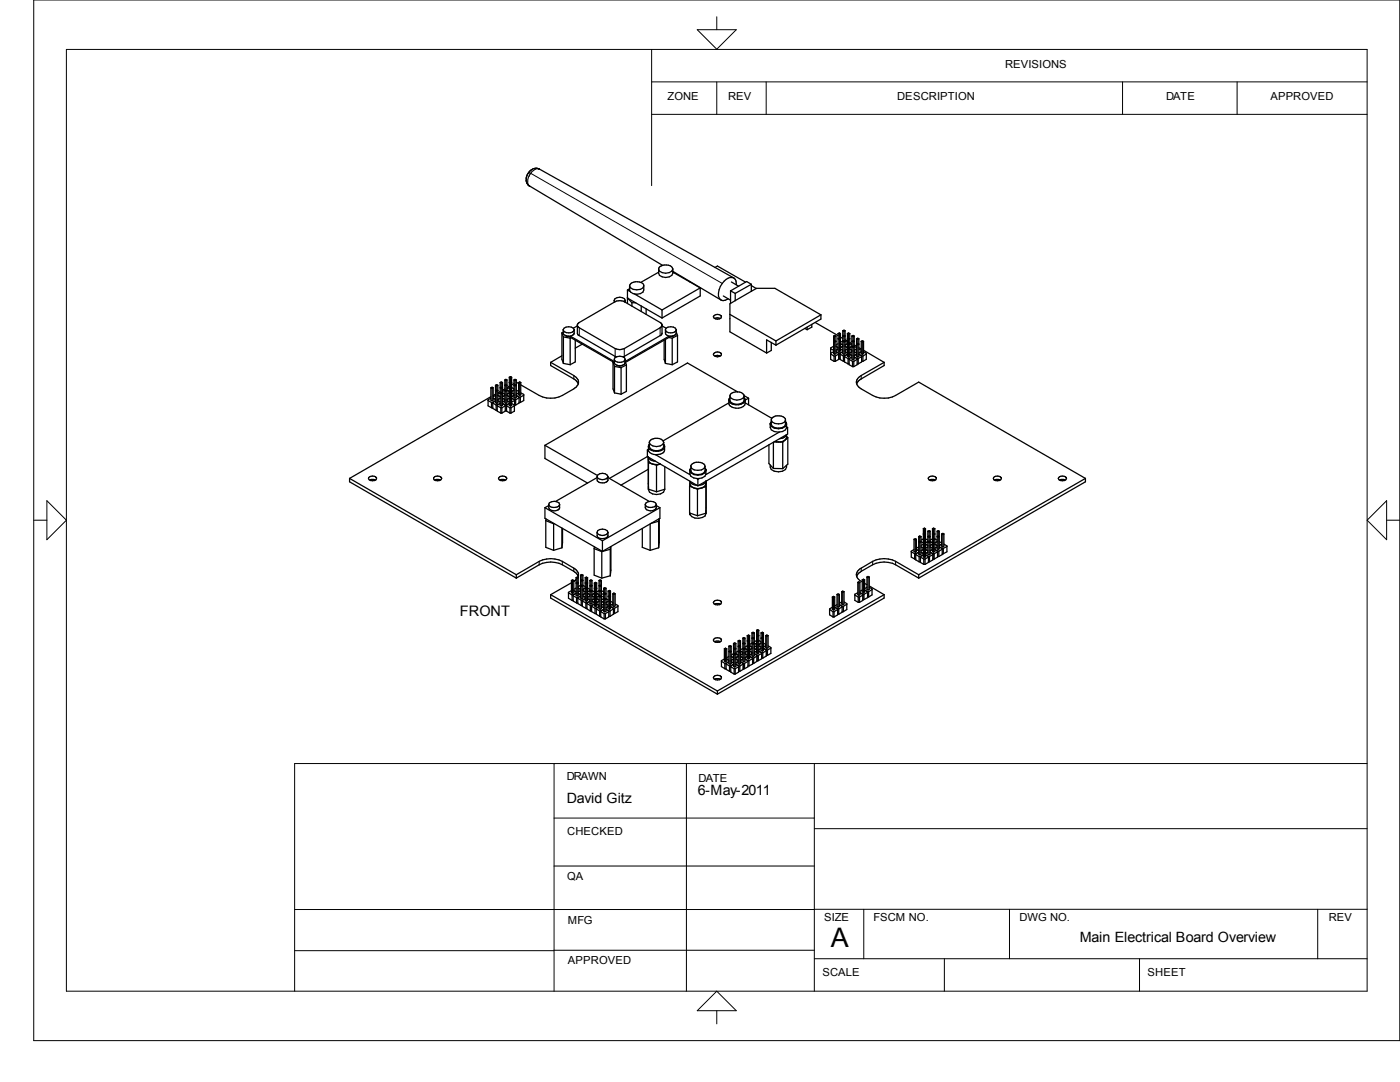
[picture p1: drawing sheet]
<svg xmlns="http://www.w3.org/2000/svg" width="279mm" height="216mm" viewBox="0 0 279 216" stroke-linecap="round" stroke-linejoin="round" font-family="sans-serif">
<defs><g id="words">
<text font-size="5.4" x="165.8" y="189">A</text>
<text font-size="2.9" x="91.8" y="122.9">FRONT</text>
<g font-size="2.8">
<text x="113.1" y="160.3">David Gitz</text>
<text x="139.3" y="158.7">6-May-2011</text>
<text x="215.5" y="187.9">Main Electrical Board Overview</text>
</g>
<g font-size="2.2">
<text x="200.6" y="13.6">REVISIONS</text>
<text x="133.2" y="19.9">ZONE</text>
<text x="145.3" y="19.9">REV</text>
<text x="179.1" y="19.9">DESCRIPTION</text>
<text x="232.7" y="19.9">DATE</text>
<text x="253.5" y="19.9">APPROVED</text>
<text x="113.1" y="155.7">DRAWN</text>
<text x="139.4" y="156">DATE</text>
<text x="113.2" y="166.6">CHECKED</text>
<text x="113.2" y="175.7">QA</text>
<text x="113.3" y="184.4">MFG</text>
<text x="164.5" y="183.8">SIZE</text>
<text x="174.3" y="183.8">FSCM NO.</text>
<text x="203.5" y="183.8">DWG NO.</text>
<text x="265.2" y="183.8">REV</text>
<text x="113.3" y="192.4">APPROVED</text>
<text x="164.1" y="194.8">SCALE</text>
<text x="229" y="194.8">SHEET</text>
</g>
</g></defs>
<g fill="none" stroke="#000" stroke-width=".25">
<path d="M125.2 59.4l.9 1M125.2 57.9v2.6M125.2 59.5l6.9 4M125.2 57.9l.5 .3M125.6 57v.9a1.68 1.68 0 0 0 2.7 .4l.2-.4v-.9M125.6 57a1.61 1.61 0 0 0 2.2 .7l.5-.3 .2-.4M125.6 57.6l-.4 .3M125.6 57a1.74 1.74 0 0 1 2.8-.2l.1 .2M126.6 58.6l5.5 3.2M131.4 53.7v.8a1.58 1.58 0 0 0 2.2 .7l.5-.3 .2-.4v-.8M131.4 54.3l-3.5 2M131.4 53.7a1.58 1.58 0 0 0 2.2 .7l.5-.3 .2-.4"/>
<path d="M132.2 53l.8-.1a1.21 1.21 0 0 1 1.3 .8M132.2 53l-26.6-15.9-.5-.7-.1-.9a2.02 2.02 0 0 1 2.7-1.8l38.7 21.8M132.2 53l-.5 .2-.3 .5M134.3 54.3l5.4 3.1M134.3 54.1l9.6 5.8M137.8 56.2l-.1 .1M139.7 57.4v1.7l-7.6 4.4M139.7 57.4l-7.6 4.4M142.7 53.4l.5-.3 5.6 3.2M144.4 59.1l1.4 .8M145.3 59.6l-1 .4-.4-.1M145.8 58l.9 .5"/>
<path d="M145.8 58v2.5M146 56.3l1.4 .8M146.4 55.5l.5 .5v.8M146.4 55.5a1.99 1.99 0 0 0-2.3 1.1 3.1 3.1 0 0 0-.5 3l.3 .3M146.7 60l-1 .6v5.6l7.3 4.2M146.7 58.5v1.5M149.9 56.7l-.9-.5-3.2 1.8M149.9 57l1 .6M149.9 58.1l1.1-.6h3.6l9.2 5.3M149.9 56.7v1.4M149.9 58.1l-3.2 1.9M149.9 56.7l-3.2 1.8"/>
<path d="M97.4 79.9l.7 .4M98 77.4v2.4l.2 .2M98 77.4l.2 .2M98 79.2l-28.2 16.3M98 77.4l.2-.1 .2 .1M98 79.5l-.6 .3v1.2l.7 .4M98.2 77.6v2.4M98.4 79.5l.5 .2M98.4 77.4v2.4l-.2 .2M98.4 77.4l-.2 .2M98.9 78.7l-.5 .2M98.9 80l-.6 .3"/>
<path d="M98.9 76.9v3.4l.2 .2M98.9 76.9l.2 .1M98.9 78.9l-.5 .3M98.9 76.9l.2-.1 .3 .1M99.1 77.8l-.2 .1 .2 .2M99.1 77.8l.3 .1-.3 .2M99.1 77v.8M99.1 78.1v2.4M99.4 80l.4 .2M99.4 78.9l.4 .3M99.4 76.9v3.4l-.3 .2M99.4 76.9l-.3 .1"/>
<path d="M99.8 78.1l-.4 .3M99.8 76.3v4.6l.2 .1M99.8 76.3l.2-.1 .3 .1M99.8 79.5l-.4 .2M99.8 76.3l.2 .2M99.8 78.4l-.4 .3M100 77.3l-.2 .1 .2 .2M100 77.3l.3 .1-.3 .2M100 76.5v.8M100 77.6v.7M100 78.6v2.4M100 78.3l-.2 .1 .2 .2"/>
<path d="M100 78.3l.3 .1-.3 .2M100.3 78.4l.5 .3M100.3 79.5l.5 .2M100.3 76.3l-.3 .2M100.3 76.3v4.6l-.3 .1M100.8 80l-.5 .2M100.8 77.6l-.5 .3M100.8 78.9l-.5 .3M100.8 75.8v4.5l.2 .2M100.8 75.8l.2 .1M100.8 75.8l.2-.1 .2 .1M100.8 77.9l-.5 .2"/>
<path d="M101 77.8l.2 .1-.2 .2M101 76.8l.2 .1-.2 .1M101 76.8l-.2 .1 .2 .1M101 77.8l-.2 .1 .2 .2M101 75.9v.9M101 77v.8M101 78.1v2.4M101.2 78.9l.4 .3M101.2 80l.4 .2M101.2 75.8v4.5l-.2 .2M101.2 77.9l.4 .2M101.2 75.8l-.2 .1"/>
<path d="M101.6 79.5l-.4 .2M101.6 75.3v5.6l.3 .1M101.6 78.4l-.4 .3M101.6 77.3l-.4 .3M101.6 75.3l.3-.2 .2 .2M101.6 77l-.4 .3M101.6 75.3l.3 .1M101.9 78.3l.2 .1-.2 .2M101.9 76.2l-.3 .1 .3 .2M101.9 75.4v.8M101.9 76.5v.8M101.9 77.6v.7"/>
<path d="M101.9 78.6v2.4M101.9 76.2l.2 .1-.2 .2M101.9 78.3l-.3 .1 .3 .2M101.9 77.3l.2 .1-.2 .2M101.9 77.3l-.3 .1 .3 .2M102.1 75.3v5.6l-.2 .1M102.1 78.4l.5 .3M102.1 77.3l.5 .3M102.1 79.5l.6 .3M102.1 75.3l-.2 .1M102.6 78.9l-.5 .3M102.6 75.8l.2-.1 .2 .1"/>
<path d="M102.6 77.9l-.5 .2M102.6 75.8v3.5l.2 .2M102.6 75.8l.2 .1M102.6 76.5l-.5 .3M102.7 79.8h.2M102.7 79.8v2.2l-.7 .4M102.7 79.9l-.6 .3M102.8 76.8l.2 .1-.2 .1M102.8 76.8l-.2 .1 .2 .1M102.8 75.9v.9M102.8 77v2.5M102.9 79.8v1"/>
<path d="M103 75.8v3.5l-.2 .2M103 75.8l-.2 .1M103 77.9l.5 .2M103 78.9l.6 .3M103 76.2l.5 .3M103.5 76.3v2.5l.2 .1M103.5 78.4l-.5 .3M103.5 76.3l.2-.1 .2 .1M103.5 76.3l.2 .2M103.6 79.2v1.2l-.7 .4M103.6 79.4l-.7 .4M103.6 79.2h.2"/>
<path d="M103.7 76.5v2.4M103.8 79.2v1.1M103.9 76.3l-.2 .2M103.9 78.4l.6 .3v1.2l-.7 .4M103.9 76.3v2.5l-.2 .1M104.5 78.9l-.7 .3M109.9 72.3v.6l4.8 2.8 .7 .9M109.9 72.3l4.6 2.6a1.41 1.41 0 0 1 1 1.4 1.41 1.41 0 0 1-1 1.3 7.1 7.1 0 0 1-5.4 1.8l-1.5-.5-3.7-2.1M112.1 66.4v5.3l.3 .8M112.1 71l-2.2 1.3M112.1 66.4l.3 .8M112.4 65.8v.7a1.24 1.24 0 0 0 2.2 0v-.7"/>
<path d="M112.4 65.8a1.25 1.25 0 0 0 2.2 .1v-.1M112.4 66.3l-.3 .1M112.4 72.5l1.4 .3M112.4 67.2l1.4 .3M112.4 67.2v5.3M112.9 67l.7 .1M113.5 67.1l9.1 5.2M113.8 67.5v5.3M113.8 67.1l8.8 5M114 67.4l-.2 .1M114.4 65.5l.2 .3M114.4 65.5a1.43 1.43 0 0 0-2 .3"/>
<path d="M114.8 67.9v4.3l-1 .6M115.2 65l.4 .4 7.2 4.2 .9 .2 .9-.2 7.1-4.2 .4-.4M115.2 65l-.8 .5M116.2 68.7l-1.4 .8M122.3 72.3v5.3l.3 .8M122.3 72.3l.3 .8M122.4 72.3h-.1M122.6 71.7a1.28 1.28 0 0 1 2.2 0l-.1 .9-1 .4M122.6 60.3v-.4a1.28 1.28 0 0 1 2.2 0v.4M122.6 72.3a.98 .98 0 0 0 1.1 .7M122.6 71.7a1.28 1.28 0 0 0 1.9 .4l.3-.3M122.6 71.7v.6"/>
<path d="M122.6 60l.1 .2M122.6 60.1h.1M122.6 73.1v5.3M122.6 78.4l1.4 .3M122.6 73.1l1.4 .3M122.8 71.1l-7.3-4.2-.3-.4v-1.7l.4-.5 7.2-4.1 .9-.2 .9 .2 7.1 4.1 .4 .5v1.7l-.2 .4-7.5 4.3M122.8 71.1h.1M122.8 71.1l.2 .1M123.1 72.9l.6 .1 .6-.1M123.7 73h.1M124 73.4v5.3M124.7 60.1l-.1 .1"/>
<path d="M124.8 60l-.1 .1M124.8 72.3l.2 .5M125 72.8l-1 .6M125 72.8v5.3l-1 .6M126.1 60.4h.8M126.1 60.4v.7M128 61v1.1M128.9 61.6v1.1M132.1 61.8v1.7M132.1 65l.8 .5M132.5 67.9v3.8l.3 .8M132.8 65.8a1.26 1.26 0 0 0 1.9 .4l.3-.3"/>
<path d="M132.8 65.8v.7a1.2 1.2 0 0 0 1.7 .5M132.8 67.7v4.8M132.8 72.5l1.4 .3M132.9 65.5a1.43 1.43 0 0 1 2.1 .3l-.1 .9-.7 .4h-.4M132.9 65.5l-.1 .3M133.5 67.4l.7 .1M133.6 67.1l-8.8 5M133.9 67.1l-9.1 5.2M134.2 67.5v5.3M135 66.3l.2 .6M135.2 66.9l-1 .6M135.2 66.9v5.3l-1 .6"/>
<path d="M142.5 63a.89 .89 0 0 1 1.5 .2 .89 .89 0 0 1-.8 .5 .89 .89 0 0 1-.8-.5zM142.5 70.5a.89 .89 0 0 1 1.5 .2 .89 .89 0 0 1-.8 .5 .89 .89 0 0 1-.8-.5zM142.6 63.5l.6-.1 .6 .1M142.6 71l.6-.1 .6 .1M145.7 79v.8a1.58 1.58 0 0 0 2.1 .8l.5-.3 .2-.5v-.8M145.7 79a1.58 1.58 0 0 0 2.1 .7l.5-.3 .2-.4M145.7 79.4l-.2 .4a1.31 1.31 0 0 0 1.4 1.6 1.41 1.41 0 0 0 1.4-.3 1.41 1.41 0 0 0 .4-1.4l-.2-.3M145.7 62.7l9.2 5.3M147.2 78.2a1.21 1.21 0 0 1 1.3 .8M147.2 78.2l-1.2 .3-.3 .5M147.2 78.2l-10-5.8-28.4 16.5M148.5 79l.9 .5"/>
<path d="M149.4 79.5v1.3M149.4 79.5l-.7 .3a1.49 1.49 0 0 1-1.8 1l-1-.3-.4-.7M153.9 68.3v1.6l-.9 .5M154.9 68.9l-1.9-1.1v2.6M154.9 68v.9M160.6 65.5l.5 .3M161.1 65.3v.5M162 64.7v.6l-.9 .5M162.7 64.3l4.6 2.7M163.8 62.8l-8.9 5.2M163.8 62.8v.9l-8.9 5.2M165.8 70.7l.7 .3"/>
<path d="M165.8 69.6l.6 .3M166.4 67.1l.2-.2 .2 .2M166.4 69.1l-.6 .3v2.3l.7 .4M166.4 67.1l.2 .1M166.4 67.1v3.5l.2 .1M166.4 70.2l-.6 .3M166.5 71v1.1M166.5 71h.2M166.5 72.1h.2M166.6 68l.2 .1-.2 .1M166.6 67.2v.8M166.6 68.2v2.5"/>
<path d="M166.6 68l-.2 .1 .2 .1M166.7 71v1.1M166.8 67.1v3.5l-.2 .1M166.8 69.1l.5 .3M166.8 67.1l-.2 .1M166.8 70.2l.6 .3M167.3 66.5v3.5l.2 .2M167.3 66.5l.2 .2M167.3 69.6l-.5 .3M167.3 66.5l.2-.1 .2 .1M167.3 68.6l-.5 .2M167.4 70.5v1.2l-.7 .4"/>
<path d="M167.4 71.5h.2M167.4 70.7l-.7 .3M167.4 70.5h.2M167.5 66.7v.8M167.5 67.7v2.5M167.5 67.5l-.2 .1 .2 .1M167.5 67.5l.2 .1-.2 .1M167.6 70.5v1.2l.7 .4M167.6 70.7l.7 .3M167.7 66.5l-.2 .2M167.7 67.3l.5 .2M167.7 68.6l.5 .2"/>
<path d="M167.7 69.6l.5 .3M167.7 66.5v3.5l-.2 .2M168.2 66l.2-.1 .3 .1M168.2 66l.2 .1M168.2 66v4.6l.2 .1M168.2 68l-.5 .3M168.2 70.2l-.6 .3M168.2 69.1l-.5 .3M168.3 71h.2M168.3 72.1h.2M168.3 71v1.1M168.4 68l-.2 .1 .2 .1"/>
<path d="M168.4 68l.3 .1-.3 .1M168.4 66.1v.8M168.4 67.2v.8M168.4 68.2v2.5M168.4 66.9l.3 .2-.3 .1M168.4 66.9l-.2 .2 .2 .1M168.5 71.2l.7 .3M168.5 71v1.2l.7 .4M168.7 67.8l.4 .2M168.7 66l-.3 .1M168.7 68l.4 .3M168.7 69.1l.4 .3"/>
<path d="M168.7 66v4.6l-.3 .1M168.7 70.2l.4 .2M169.1 70.7l-.6 .3M169.1 66.5l.2-.1 .3 .1M169.1 68.6l-.4 .2M169.1 66.5l.2 .2M169.1 66.5v4.6l.2 .1M169.1 69.6l-.4 .3M169.2 71.5h.3M169.2 71.5v1.1M169.2 72.6h.3M169.3 67.5l-.2 .1 .2 .1"/>
<path d="M169.3 68.5l-.2 .2 .2 .1M169.3 68.5l.3 .2-.3 .1M169.3 67.5l.3 .1-.3 .1M169.3 66.7v.8M169.3 67.7v.8M169.3 68.8v2.4M169.5 71.5v1.3l.6 .4M169.5 71.7l.6 .4M169.6 68.3l.4 .3M169.6 69.6l.4 .3M169.6 66.5l-.3 .2M169.6 68.6l.4 .2"/>
<path d="M169.6 66.5v4.6l-.3 .1M169.6 70.7l.4 .3M170 69.1l-.4 .3M170 71.2l-.5 .3M170 67.1l.3 .1M170 67.1l.3-.2 .2 .2M170 70.2l-.4 .2M170 67.1v4.5l.3 .2M170.1 73.2h.3M170.1 72.1v1.1M170.1 72.1h.3M170.3 69l.2 .2-.2 .1"/>
<path d="M170.3 67.2v.8M170.3 68.2v.8M170.3 69.3v2.5M170.3 69l-.3 .2 .3 .1M170.3 68l.2 .1-.2 .1M170.3 68l-.3 .1 .3 .1M170.4 72.1v1.1M170.5 67.1v4.5l-.2 .2M170.5 70.2l.4 .2M170.5 67.1l-.2 .1M170.5 69.1l.4 .3M170.5 71.2l.6 .3"/>
<path d="M170.5 68.8l.4 .3M170.9 67.6v3.5l.3 .1M170.9 69.6l-.4 .3M170.9 67.6l.3-.1 .2 .1M170.9 67.6l.3 .1M170.9 70.7l-.4 .3M171.1 71.5h.2M171.1 71.7l-.7 .4M171.1 71.5v1.3l-.7 .4M171.1 72.6h.2M171.2 68.5l-.3 .2 .3 .1M171.2 68.5l.2 .2-.2 .1"/>
<path d="M171.2 67.7v.8M171.2 68.8v2.4M171.3 71.5v1.1M171.4 67.6v3.5l-.2 .1M171.4 67.6l-.2 .1M171.4 69.6l.5 .3M171.4 70.7l.6 .3M171.4 69.4l.5 .2M171.9 68.1l.2-.1 .2 .1M171.9 70.2l-.5 .2M171.9 68.1l.2 .1M171.9 68.1v2.5l.2 .1"/>
<path d="M172 71.2l-.7 .3M172 71v1.2l-.7 .4M172 71h.2M172 72.1h.2M172.1 68.2v2.5M172.2 71v1.1M172.3 69.9l4.1 2.4M172.3 70.2l.6 .3v1.2l-.7 .4M172.3 68.1l-.2 .1M172.3 68.1v2.5l-.2 .1M172.9 70.7l-.7 .3M176.4 72.3l-4.5 2.6a1.4 1.4 0 0 0-1 1.4 1.4 1.4 0 0 0 1 1.3 7.1 7.1 0 0 0 5.4 1.8l1.4-.5 4.6-2.7 33.3 19.3"/>
<path d="M176.4 72.3v.6l-4.7 2.8-.7 .9M69.8 95.5l33.2 19.2M69.8 95.5v.6l33.2 19.3M73.6 95.3a.96 .96 0 0 1 1.5 .2 .93 .93 0 0 1-1.6 0zM73.8 95.8l.3-.1 .8 .1M86.6 95.3a.91 .91 0 0 1 1.5 .2 .93 .93 0 0 1-1.6 0zM86.7 95.8l.4-.1 .8 .1M98.1 80.3v1.1M98.1 80.3h.2M98.1 81.4h.2M98.3 80.4l.7 .4M98.3 80.3v1.2l.7 .4"/>
<path d="M99 80.8h.2M99 81.9h.2M99 80.8v1.1M99.2 80.8v1.2l.7 .4M99.2 81l.7 .4M99.6 95.3a.98 .98 0 0 1 1.5 .2 .96 .96 0 0 1-1.6 0zM99.7 95.8l.4-.1 .8 .1M99.8 80.5l-.6 .3M99.9 81.4h.3M99.9 82.4h.3M99.9 81.4v1M100.2 81.4v1"/>
<path d="M100.3 80.5l.5 .3M100.8 80.8h.3M100.8 81.9h.3M100.8 80.8v1.2l-.6 .4M100.8 81l-.6 .4M101.1 80.8v1.2l.7 .4M101.1 81l.7 .4M101.6 80.5l-.5 .3M101.8 81.4h.2M101.8 82.4h.2M101.8 81.4v1M102 81.4v1"/>
<path d="M102.1 80.5l.8 .3M102.7 81l-.7 .4M102.7 81h.1M103.6 80.3h.2M108.8 88.9l10.4 6M108.8 88.9v2.6l8.5 4.9M119.2 95.1a1.29 1.29 0 0 0 2.1 .1M119.2 95.3l-8.3 4.7M119.3 94.8a1.34 1.34 0 0 1 2 .3v.7a1.25 1.25 0 0 1-2.1 0zM121.3 95.3l8.2 4.7M129.2 91.1l10.1 5.8M129.2 91.1l-7.6 4.4"/>
<path d="M129.2 89.8l.2 .1M129.2 89.8v1.3M129.4 93.6l-5.5 3.2M129.4 91.2v6.4l1.6 .5M129.4 91.2v1.1M129.4 91.2h.1M129.4 91.2a1.14 1.14 0 0 0 1.3 1.5l1.1-.1-.8 .2M129.4 92.3v5.4a1.76 1.76 0 0 0 2.4 .9l.6-.4 .2-.6M129.4 89.1a1.55 1.55 0 0 0 2 .9l.6-.1a.8 .8 0 0 0 .6-.8M129.4 89.7l-.2 .1M129.4 92.3l1.6 .5M129.4 91.2l.5 .6 .9 .2"/>
<path d="M129.6 88.7h-.1a1.43 1.43 0 0 0 .2 1.6 2.19 2.19 0 0 0 2.9-.3v-1l-.1-.3M129.6 88.3v.8a1.65 1.65 0 0 0 2.9 0v-.8M129.6 88.3a1.66 1.66 0 0 1 2.9 0M129.6 88.3a1.65 1.65 0 0 0 2.9 0M130.8 90.7l6.9 4M131 92.8v5.3M132.7 93.1v4.5l-1.7 .5M137.6 97l1.6 .6M137.6 97v5.4l1.6 .5M137.7 93.9a1.89 1.89 0 0 0 3 .5l.2-.5M137.7 96.5v-.5l.4 .6 1 .2M137.7 96.5l-.1 .5"/>
<path d="M137.9 93.4l-.2 .3v.9a1.89 1.89 0 0 0 3 .4l.2-.4v-.9l-.2-.3M137.9 93a1.54 1.54 0 0 0 2.1 .8l.5-.3 .2-.5M138 92.7a1.94 1.94 0 0 1 2.6 .1l.1 1.1a1.61 1.61 0 0 1-2.1 .7l-.6-.3-.1-.4v-1zM139.1 95.5l.2 .1M139.2 97.6v5.3M139.3 95.6v1.3M139.5 95.5l-.2 .1M140.9 96v.5a1.82 1.82 0 0 1-3.2 0M140.9 97.1v5.4l-.2 .5a2.09 2.09 0 0 1-3-.3v-.3M140.9 96l-.5 .6-.9 .2M140.9 96h.1M140.9 97.1l-1.7 .5"/>
<path d="M140.9 96v6.4l-1.7 .5M140.9 96v1.1M145.5 80.4l-13.2 7.6M148.7 80.4l5.4 3.1M153.5 88.7v3.8l.8 1M153.7 92.8v.4a1.92 1.92 0 0 0 3.1 .5l.2-.9M153.7 84.6a1.92 1.92 0 0 0 3.1 .5l.2-.5M153.9 84.2l-.1 .2a1.3 1.3 0 0 0 .7 1.7 1.83 1.83 0 0 0 2.5-.8v-.8l-.2-.3M153.9 83.8v.8a1.58 1.58 0 0 0 2.1 .7l.6-.3 .2-.4v-.8M153.9 83.8l.1-.2a1.84 1.84 0 0 1 2.7-.1l.1 .3M153.9 83.8a1.58 1.58 0 0 0 2.1 .7l.6-.3 .2-.4M154.3 93.5h1.9"/>
<path d="M154.3 88.3v5.2M154.5 88.2h1.7M155.6 87.5l.9-.3 .5-.5v.7l-.3 .4a2.21 2.21 0 0 1-2.1 .3M155.6 86.2l-14.7 8.5M156.2 88.2v5.3M156.9 84.4v.1M157 87l.2 .3M157 85.2l.2 .1M157.2 85.3v1.3l-17.9 10.3M157.2 85.3l-.2 .1M157.2 87.3v5.3l-1 .9M157.2 87.3l-1 .9"/>
<path d="M185.3 95.3a.98 .98 0 0 1 1.6 .2 .93 .93 0 0 1-1.6 0zM185.5 95.8l.3-.1 .8 .1M198.3 95.3a.98 .98 0 0 1 1.6 .2 .93 .93 0 0 1-1.7 0zM198.5 95.8l.3-.1 .8 .1M211.3 95.3a.98 .98 0 0 1 1.6 .2 .96 .96 0 0 1-1.7 0zM211.5 95.8l.3-.1 .8 .1M216.6 95.5l-33.3 19.2M216.6 95.5v.6l-33.3 19.3M103 114.7l4.6-2.7a5.1 5.1 0 0 1 4.6 0l2.3 1.4a1.38 1.38 0 0 1 .8 1.8M103 114.7v.7M108.8 101.3l11.4 6.6M108.8 101.3v2.1l11.4 6.6"/>
<path d="M108.9 103.9l1.6 .6M108.9 103.9v5.3l1.6 .6M109 103.5l-.1 .4M109.5 100.9l-.7 .4M109.5 100.6a1.26 1.26 0 0 0 1.9 .4l.3-.2M109.6 100.3a1.68 1.68 0 0 1 1.9 0l.2 1.1a1.28 1.28 0 0 1-2.2-.1zM109.9 118.7v.6l33.3 19.2M109.9 118.7l33.3 19.2M110.5 104.5v5.3M110.6 104.5h-.1M112.1 105.4v3.9M112.1 109.3l-1.6 .5"/>
<path d="M112.3 105.5l-.2 3.8M113.5 118.3l.7 .4M114 115.8l.3-.1 .2 .1M114 117.9l-.5 .3v1.2l.7 .4M114 115.8v2.5l.3 .1M114 116.3l-4.1 2.4M114 115.8l.3 .2M114.2 118.7v1.1M114.2 119.8h.2M114.2 118.7h.2M114.3 116v2.4M114.4 118.9l.7 .4"/>
<path d="M114.4 118.7v1.2l.7 .4M114.5 115.8v2.5l-.2 .1M114.5 117.9l.5 .2M114.5 115.8l-.2 .2M115 115.3l.2-.2 .2 .2M115 118.4l-.6 .3M115 115.3v3.5l.2 .1M115 115.3l.2 .1M115 117.3l-.5 .3M115 115.7l-.5 .3M115.1 119.3v1M115.1 119.3h.2"/>
<path d="M115.2 116.2l.2 .1-.2 .2M115.2 115.4v.8M115.2 116.5v2.4M115.2 116.2l-.2 .1 .2 .2M115.3 119.4l.7 .4M115.3 119.3v1.1l.7 .4M115.4 118.4l.5 .3M115.4 117.3l.5 .3M115.4 115.3v3.5l-.2 .1M115.4 115l-.2-.4-.5-.4a8.8 8.8 0 0 0-4.8-2.1l-1.6 .3-.7 .3-4.6 2.7M115.4 115.3l-.2 .1M115.9 114.8v4.5l.2 .2"/>
<path d="M115.9 118.9l-.6 .4M115.9 114.8l.2-.2 .2 .2M115.9 117.9l-.5 .2M115.9 114.8l.2 .1M115.9 116.8l-.5 .3M116 119.8l.8-.3-.6 .3v1.2l.7 .4M116 119.8v1M116.1 116.8l-.2 .1 .2 .1M116.1 116.8l.2 .1-.2 .1M116.1 115.7l-.2 .1 .2 .2M116.1 114.9v.8M116.1 116v.8"/>
<path d="M116.1 117v2.5M116.1 115.7l.2 .1-.2 .2M116.2 119.9l.7 .4M116.3 118.9l.5 .3M116.3 117.9l.5 .2M116.3 114.8l-.2 .1M116.3 116.8l.5 .3M116.3 114.8v4.5l-.2 .2M116.8 115.3v4.5l.2 .2M116.8 115.3l.2-.2 .3 .2M116.8 117.3l-.5 .3M116.8 118.4l-.5 .3"/>
<path d="M116.8 115.3l.2 .1M117 115.4v.8M117 116.5v.8M117 117.6v2.4M117 117.3l-.2 .1 .2 .2M117 117.3l.3 .1-.3 .2M117 116.2l.3 .1-.3 .2M117 116.2l-.2 .1 .2 .2M117.3 118.4l.4 .3M117.3 115.3l-.3 .1M117.3 119.5l.4 .2M117.3 115.3v4.5l-.3 .2"/>
<path d="M117.3 117.3l.4 .3M117.7 115.8l.2 .2M117.7 115.8v4.6l.2 .1M117.7 115.8l.2-.1 .3 .1M117.7 118.9l-.4 .3M117.7 120l-.6 .3M117.7 117.9l-.4 .2M117.9 116.8l.3 .1-.3 .1M117.9 116v.8M117.9 117v.8M117.9 118.1v2.4M117.9 116.8l-.2 .1 .2 .1"/>
<path d="M117.9 117.8l-.2 .1 .2 .2M117.9 117.8l.3 .1-.3 .2M118.2 118.9l.4 .3M118.2 117.9l.4 .2M118.2 115.8l-.3 .2M118.2 120l.4 .2M118.2 115.8v4.6l-.3 .1M118.6 109.5v5.3l1.5 .6M118.6 109.5l1.5 .6M118.6 118.4l-.4 .3M118.6 119.5l-.4 .2M118.6 116.3v4.6l.3 .1"/>
<path d="M118.6 116.3l.3-.1 .2 .1M118.6 116.3l.3 .2M118.6 109.1v.4M118.9 118.3l-.3 .2 .3 .1M118.9 117.3l-.3 .1 .3 .2M118.9 117.3l.2 .1-.2 .2M118.9 118.3l.2 .2-.2 .1M118.9 116.5v.8M118.9 117.6v.7M118.9 118.6v2.4M119.1 119.5l.4 .2M119.1 118.4l.4 .3"/>
<path d="M119.1 116.3l-.2 .2M119.1 116.3v4.6l-.2 .1M119.2 106.2a1.29 1.29 0 0 0 2.1 .1M119.3 105.9a1.39 1.39 0 0 1 2 .3v.8a1.24 1.24 0 0 1-2.1-.2zM119.5 120l-.4 .2M119.5 115.8l.3-.1 .2 .1M119.5 115.8v5.7l.3 .1M119.5 118.9l-.4 .3M119.5 115.8l.3 .2M119.5 117.9l-.4 .2M119.8 118.9l.2 .1-.2 .1M119.8 116.8l-.3 .1 .3 .1"/>
<path d="M119.8 116v.8M119.8 117v.8M119.8 118.1v.8M119.8 119.1v2.5M119.8 117.8l.2 .1-.2 .2M119.8 116.8l.2 .1-.2 .1M119.8 118.9l-.3 .1 .3 .1M119.8 117.8l-.3 .1 .3 .2M120 115.8v5.7l-.2 .1M120 120l.5 .2M120 118.9l.5 .3M120 117.9l.5 .2"/>
<path d="M120 115.8l-.2 .2M120.1 110.1v5.3M120.2 107.9v2.1M120.2 110l-.1 .1M120.5 117.4v4.6l.2 .1M120.5 119.5l-.5 .2M120.5 118.4l-.5 .3M120.5 117.4l.2-.1 .2 .1M120.5 117.4l.2 .2M120.7 118.3l-.2 .2 .2 .1M120.7 119.4l.2 .1-.2 .2M120.7 117.6v.7"/>
<path d="M120.7 118.6v.8M120.7 119.7v2.4M120.7 119.4l-.2 .1 .2 .2M120.7 118.3l.2 .2-.2 .1M120.9 117.4v4.6l-.2 .1M120.9 119.5l.5 .2M120.9 117.4l-.2 .2M121.4 117.9v3.6l.2 .1M121.4 117.9l.2 .2M121.4 117.9l.2-.1 .2 .1M121.4 120l-.5 .2M121.6 118.9l-.2 .1 .2 .1"/>
<path d="M121.6 118.9l.2 .1-.2 .1M121.6 118.1v.8M121.6 119.1v2.5M121.8 109.6v5.3M121.8 114.9l-1.7 .5M121.8 109.6l-1.5 .4M121.8 117.9v3.6l-.2 .1M121.8 120l.5 .2M121.8 117.9l-.2 .2M121.8 109.1v.5M121.9 109.1v4.7l-.1 1.1M122.3 118.5l.2-.2 .3 .2"/>
<path d="M122.3 118.5l.2 .1M122.3 118.5v2.4l.2 .1M122.5 118.6v2.4M122.8 118.5l-.3 .1M122.8 118.5v2.4l-.3 .1M128.2 105.5v3.7l1.6 .6M128.8 100.6v.7a1.27 1.27 0 0 0 2.2 0v-.7M128.8 100.6a1.26 1.26 0 0 0 1.9 .4l.3-.4M128.8 100.6a1.32 1.32 0 0 1 2.2 0M129.8 104.6v5.2M131 100.9l.7 .4M131.4 109.3l-1.6 .5"/>
<path d="M131.4 104l-1.5 .4M131.4 104v5.3M131.5 103.5l-.1 .5M131.6 103.5v4.7l-.2 1.1M131.7 101.3v2.1l-11.5 6.6M131.7 101.3l-11.5 6.6M166.1 119.1v2.5l.3 .1M166.1 119.1l.3-.1 .2 .1M166.1 119.1l.3 .2M166.4 119.3v2.4M166.6 119.1l-.2 .2M166.6 119.1v2.5l-.2 .1"/>
<path d="M167 118.6l.3 .1M167 118.6l.3-.1 .2 .1M167 118.6v2.4l.3 .2M167.3 118.7v2.5M167.5 118.6l-.2 .1M167.5 118.6v2.4l-.2 .2M168 118.1l.2-.2 .2 .2M168 118.1l.2 .1M168 118.1v2.4l.2 .1M168.2 118.2v2.4M168.4 118.1l-.2 .1M168.4 118.1v2.4l-.2 .1"/>
<path d="M170.6 118.7l.7 .4M171 115l.3-.5 .4-.3a10 10 0 0 1 3.9-2 5.1 5.1 0 0 1 3.1 .5l4.6 2.7M171.2 116.2v2.5l.2 .1M171.2 116.2l.2-.1 .2 .1M171.2 118.3l-.6 .3v1.2l.7 .4M171.2 116.2l.2 .1M171.3 119.1v1.1M171.3 119.1h.2M171.4 116.3v2.5M171.5 119.1v1.1M171.6 118.3l.6 .3M171.6 116.2l-.2 .1"/>
<path d="M171.6 116.2v2.5l-.2 .1M172.1 115.7l.2-.1 .3 .1M172.1 117.7l-.5 .3M172.1 115.7v2.4l.2 .2M172.1 115.7l.2 .1M172.2 118.7l-.7 .4M172.2 118.6v1.2l-.7 .4M172.2 119.6h.2M172.2 118.6h.2M172.3 115.8v2.5M172.4 118.6v1M172.6 115.7v2.4l-.3 .2"/>
<path d="M172.6 115.7l-.3 .1M172.6 117.7l.5 .4M172.6 116.4l.4 .3M173 115.1l.2-.1 .3 .1M173 115.1l.2 .2M173 115.1v2.5l.2 .1M173 117.2l-.4 .3M173.1 118.2l-.7 .4M173.1 118.1v1.2l-.7 .3M173.1 119.1h.3M173.1 118.1h.3M173.2 115.3v2.4"/>
<path d="M173.4 118.1v1M173.5 117.2l.5 .3v1.2l-.6 .4M173.5 115.1l-.3 .2M173.5 116.9l2.9 1.8M173.5 115.1v2.5l-.3 .1M174 117.6l-.6 .5M176.4 118.7v.6l-33.2 19.2M176.4 118.7l-33.2 19.2M181.9 110.1l.6 .4M182.4 107.6v2.4l.3 .2M182.4 109.6l-.5 .4v1.2l.6 .3M182.4 107.6l.3-.1 .2 .1"/>
<path d="M182.4 107.6l.3 .1M182.5 110.5h.3M182.5 111.5h.3M182.5 110.5v1M182.7 107.7v2.5M182.8 110.5v1.2l.6 .4M182.8 110.7l.6 .3M182.9 109.6l.4 .3M182.9 107.6l-.2 .1M182.9 107.6v2.4l-.2 .2M183.3 109.1l-.4 .3M183.3 107.1l.3-.2 .2 .2"/>
<path d="M183.3 107.1v3.5l.3 .1M183.3 114.7v.7M183.3 107.1l.3 .1M183.3 110.2l-.5 .3M183.3 114.7l-4.6-2.7a5 5 0 0 0-4.5 0l-2.3 1.4a1.42 1.42 0 0 0-1 1.4 1.42 1.42 0 0 0 1.2 1.3M183.4 111h.3M183.4 112.1h.3M183.4 111v1.1M183.6 108l.2 .1-.2 .2M183.6 107.2v.8M183.6 108.3v2.4M183.6 108l-.3 .1 .3 .2"/>
<path d="M183.7 111v1.2l.7 .4M183.7 111.2l.7 .3M183.8 107.1l-.2 .1M183.8 109.1l.5 .3M183.8 107.1v3.5l-.2 .1M183.8 108.1l.5 .2M183.8 110.2l.5 .2M184.3 105.5v5.6l.2 .2M184.3 107.5l-.5 .3M184.3 105.5l.2-.1 .2 .1M184.3 109.6l-.5 .3M184.3 110.7l-.6 .3"/>
<path d="M184.3 108.6l-.5 .2M184.3 105.5l.2 .1M184.4 112.6h.2M184.4 111.5h.2M184.4 111.5v1.1M184.5 106.4l.2 .2-.2 .1M184.5 105.6v.8M184.5 106.7v.8M184.5 107.7v.8M184.5 108.8v2.5M184.5 107.5l.2 .1-.2 .1M184.5 108.5l.2 .2-.2 .1"/>
<path d="M184.5 108.5l-.2 .2 .2 .1M184.5 107.5l-.2 .1 .2 .1M184.5 106.4l-.2 .2 .2 .1M184.6 111.5v1.1M184.7 105.5v5.6l-.2 .2M184.7 110.7l.6 .3M184.7 109.6l.5 .3M184.7 107.5l.5 .3M184.7 105.5l-.2 .1M184.7 108.6l.5 .2M185.2 110.2l-.5 .2M185.2 109.1l-.5 .3"/>
<path d="M185.2 106v4.6l.2 .1M185.2 106l.2-.1 .2 .1M185.2 108.1l-.5 .2M185.2 106l.2 .1M185.3 111h.2M185.3 111v1.2l-.7 .4M185.3 111.2l-.7 .3M185.3 112.1h.2M185.4 108l-.2 .1 .2 .2M185.4 108l.2 .1-.2 .2M185.4 106.9l.2 .2-.2 .1M185.4 106.9l-.2 .2 .2 .1"/>
<path d="M185.4 106.1v.8M185.4 107.2v.8M185.4 108.3v2.4M185.5 111v1.1M185.6 109.1l.5 .3M185.6 108.1l.5 .2M185.6 110.2l.6 .3M185.6 106v4.6l-.2 .1M185.6 106l-.2 .1M186.1 109.6l-.5 .3M186.1 105.5v4.5l.2 .2M186.1 105.5l.2-.1 .3 .1"/>
<path d="M186.1 108.6l-.5 .2M186.1 107.5l-.5 .3M186.1 105.5l.2 .1M186.2 110.5v1.2l-.7 .4M186.2 110.7l-.7 .3M186.2 111.5h.2M186.2 110.5h.2M186.3 107.5l-.2 .1 .2 .1M186.3 107.5l.3 .1-.3 .1M186.3 106.4l-.2 .2 .2 .1M186.3 106.4l.3 .2-.3 .1M186.3 105.6v.8"/>
<path d="M186.3 106.7v.8M186.3 107.7v2.5M186.4 110.5v1M186.6 105.5v4.5l-.3 .2M186.6 108.6l.4 .2M186.6 107.5l.4 .3M186.6 105.5l-.3 .1M186.6 109.6l.5 .4M187 109.1l-.4 .3M187 106l.2-.1 .3 .1M187 108.1l-.4 .2M187 106l.2 .1"/>
<path d="M187 106v3.5l.2 .1M187.1 111h.3M187.1 110v1.2l-.7 .3M187.1 110.1l-.7 .4M187.1 110h.3M187.2 106.9l-.2 .2 .2 .1M187.2 106.9l.3 .2-.3 .1M187.2 106.1v.8M187.2 107.2v2.4M187.4 110v1M187.5 106v3.5l-.3 .1M187.5 106l-.3 .1"/>
<path d="M187.5 109.1l.5 .3M187.5 108.1l.4 .2M187.9 106.6l.3-.2 .2 .2M187.9 106.6l.3 .1M187.9 106.6v2.4l.3 .1M187.9 108.6l-.4 .2M188 110.5h.3M188 109.4v1.3l-.6 .3M188 109.6l-.6 .4M188 109.4h.3M188.2 106.7v2.4M188.3 109.4v1.1"/>
<path d="M188.4 106.6l-.2 .1M188.4 108.6l.6 .3v1.2l-.7 .4M188.4 106.6v2.4l-.2 .1M189 109.1l-.7 .3M115.1 120.3h.2M116 120.8h.2M116.9 120.3h.2M116.9 121.4h.2M116.9 120.3v1.1M117.1 120.4l.7 .4M117.1 120.3v1.2l.7 .4M117.8 121.9h.3"/>
<path d="M117.8 120.8h.3M117.8 120.8v1.1M118.1 120.8v1.2l.6 .4M118.1 121l.6 .4M118.6 120.5l-.5 .3M118.7 121.4v1M118.7 122.4h.3M118.7 121.4h.3M119 121.4v1.2l.7 .4M119 121.5l.7 .4M119.1 120.5l.4 .3M119.5 121l-.5 .4"/>
<path d="M119.7 121.9h.2M119.7 121.9v1.1M119.7 123h.2M119.9 121.9v1.2l.7 .4M119.9 122l.7 .4M120 121l.5 .3M120.5 121.6l-.6 .3M120.5 120.5l-.5 .3M120.6 123.5h.2M120.6 122.4h.2M120.6 122.4v1.1M120.8 122.4v1.1"/>
<path d="M120.9 121.6l.6 .3M120.9 120.5l.5 .3M121.4 121l-.5 .3M121.5 121.9h.3M121.5 122l-.7 .4M121.5 121.9v1.2l-.7 .4M121.5 123h.3M121.8 121.9v1.1M121.8 121l.6 .4M122.3 120.5l-.5 .3M122.4 121.4v1.2l-.6 .4M122.4 122.4h.2"/>
<path d="M122.4 121.4h.2M122.4 121.5l-.6 .4M122.6 121.4v1M122.8 120.5l.5 .3v1.2l-.7 .4M123.3 121l-.7 .4M142.5 120.1a1.06 1.06 0 0 1 1.5 0v.1a.93 .93 0 0 1-1.6 0zM142.5 127.6a.97 .97 0 0 1 1.5 .1 .93 .93 0 0 1-1.6 0zM142.5 135a.97 .97 0 0 1 1.5 .2 .93 .93 0 0 1-1.6 0zM142.6 128.1l.4-.2 .8 .2M142.6 135.6l.4-.2 .8 .2M142.6 120.6l.4-.2 .8 .2M143.2 137.9v.6"/>
<path d="M144 132l.7 .4M144.6 129.5v2.4l.2 .1M144.6 131.5l-.6 .3v1.2l.7 .4M144.6 129.5l.2 .1M144.6 129.5l.2-.2 .2 .2M144.7 133.4h.2M144.7 132.4h.2M144.7 132.4v1M144.8 129.6v2.4M144.9 132.4v1.2l.7 .3M144.9 132.5l.7 .4M145 129.5v2.4l-.2 .1"/>
<path d="M145 131.5l.5 .3M145 129.5l-.2 .1M145.5 128.9v3.5l.2 .1M145.5 132l-.6 .4M145.5 128.9l.2 .2M145.5 128.9l.2-.1 .2 .1M145.5 131l-.5 .2M145.6 132.9v1M145.6 133.9h.2M145.6 132.9h.2M145.7 129.9l-.2 .1 .2 .1M145.7 129.1v.8"/>
<path d="M145.7 130.1v2.4M145.7 129.9l.2 .1-.2 .1M145.8 133.1l.7 .3M145.8 132.9v1.2l.7 .4M145.9 128.9l-.2 .2M145.9 131l.5 .2M145.9 128.9v3.5l-.2 .1M145.9 132l.5 .3M146.4 131.5l-.5 .3M146.4 132.5l-.6 .4M146.4 128.4v4.6l.2 .1M146.4 128.4l.2-.1 .3 .1"/>
<path d="M146.4 130.4l-.5 .3M146.4 128.4l.2 .1M146.5 133.4h.2M146.5 133.4v1.1M146.5 134.5h.2M146.6 130.4l-.2 .1 .2 .1M146.6 129.3l.3 .2-.3 .1M146.6 130.4l.3 .1-.3 .1M146.6 128.5v.8M146.6 129.6v.8M146.6 130.6v2.5M146.6 129.3l-.2 .2 .2 .1"/>
<path d="M146.7 133.4v1.1M146.9 128.4v4.6l-.3 .1M146.9 130.4l.4 .3M146.9 131.5l.4 .3M146.9 128.4l-.3 .1M147.3 127.9l.2 .1M147.3 132l-.4 .3M147.3 127.9l.2-.1 .3 .1M147.3 127.9v4.5l.2 .1M147.3 131l-.4 .2M147.3 129.9l-.4 .3M147.4 133.1l-.7 .3"/>
<path d="M147.4 133.9h.3M147.4 132.9l-.5-.4 .5 .4v1.2l-.7 .4M147.4 132.9h.3M147.4 132.9v1M147.5 128v.8M147.5 129.1v.8M147.5 130.1v2.4M147.5 128.8l-.2 .1 .2 .2M147.5 128.8l.3 .1-.3 .2M147.5 129.9l-.2 .1 .2 .1M147.5 129.9l.3 .1-.3 .1M147.7 132.9v1"/>
<path d="M147.8 129.9l.5 .3M147.8 127.9l-.3 .1M147.8 127.9v4.5l-.3 .1M147.8 131l.5 .2M147.8 132l.5 .4M148.3 127.3v4.6l.2 .1M148.3 130.4l-.5 .3M148.3 127.3l.2-.1 .2 .1M148.3 131.5l-.5 .3M148.3 127.3l.2 .2M148.3 129.4l-.5 .3M148.3 133.4h.3"/>
<path d="M148.3 132.4v1.2l-.6 .3M148.3 132.5l-.6 .4M148.3 132.4h.3M148.5 128.3l-.2 .1 .2 .1M148.5 127.5v.8M148.5 128.5v.8M148.5 129.6v2.4M148.5 129.3l.2 .2-.2 .1M148.5 128.3l.2 .1-.2 .1M148.5 129.3l-.2 .2 .2 .1M148.6 132.4v1M148.7 127.3v4.6l-.2 .1"/>
<path d="M148.7 130.4l.4 .3M148.7 127.3l-.2 .2M148.7 129.4l.4 .3M148.7 131.5l.6 .3M149.1 131l-.4 .2M149.1 126.8v4.6l.3 .1M149.1 126.8l.3 .2M149.1 129.9l-.4 .3M149.1 128.9l-.4 .2M149.1 126.8l.3-.1 .2 .1M149.3 131.8v1.3l-.7 .3M149.3 132.9h.2"/>
<path d="M149.3 131.8h.2M149.3 132l-.7 .4M149.4 127v.8M149.4 128v.8M149.4 129.1v2.4M149.4 128.8l-.3 .1 .3 .2M149.4 127.8l-.3 .1 .3 .1M149.4 127.8l.2 .1-.2 .1M149.4 128.8l.2 .1-.2 .2M149.5 131.8v1.1M149.6 126.8v4.6l-.2 .1M149.6 128.9l.5 .2"/>
<path d="M149.6 129.9l.5 .3M149.6 131l.6 .3M149.6 126.8l-.2 .2M150.1 129.4l-.5 .3M150.1 126.3l.2 .1M150.1 126.3l.2-.1 .2 .1M150.1 128.3l-.5 .3M150.1 130.4l-.5 .3M150.1 126.3v4.6l.2 .1M150.2 132.4h.2M150.2 131.3v1.2l-.7 .4M150.2 131.3h.2"/>
<path d="M150.2 131.4l-.7 .4M150.3 128.3l.2 .1-.2 .1M150.3 127.2l-.2 .1 .2 .2M150.3 126.4v.8M150.3 127.5v.8M150.3 128.5v2.5M150.3 127.2l.2 .1-.2 .2M150.3 128.3l-.2 .1 .2 .1M150.4 131.3v1.1M150.5 126.3v4.6l-.2 .1M150.5 130.4l.6 .4M150.5 126.3l-.2 .1"/>
<path d="M150.5 128.3l.5 .3M150.5 129.4l.5 .3M151 129.9l-.5 .3M151 125.8v4.5l.2 .1M151 128.9l-.5 .2M151 125.8l.2-.2 .2 .2M151 125.8l.2 .1M151 127.8l-.5 .3M151.1 130.8v1.2l-.7 .4M151.1 130.8h.2M151.1 131.8h.2M151.1 130.9l-.7 .4"/>
<path d="M151.2 125.9v.8M151.2 127v.8M151.2 128v2.4M151.2 126.7l-.2 .1 .2 .2M151.2 127.8l-.2 .1 .2 .1M151.2 126.7l.2 .1-.2 .2M151.2 127.8l.2 .1-.2 .1M151.3 130.8v1M151.4 125.8v4.5l-.2 .1M151.4 129.9l.6 .4M151.4 128.9l.5 .2M151.4 125.8l-.2 .1"/>
<path d="M151.4 127.8l.5 .3M151.9 129.4l-.5 .3M151.9 126.3l.2-.1 .3 .1M151.9 128.3l-.5 .3M151.9 126.3v3.5l.2 .1M151.9 126.3l.2 .1M152 130.3v1.1l-.7 .4M152 130.3h.2M152 131.3h.2M152 130.4l-.7 .4M152.1 127.2l-.2 .1 .2 .2M152.1 127.2l.3 .1-.3 .2"/>
<path d="M152.1 126.4v.8M152.1 127.5v2.4M152.2 130.3v1M152.4 126.3l-.3 .1M152.4 128.3l.4 .3M152.4 126.3v3.5l-.3 .1M152.4 129.4l.6 .3M152.8 126.8l.2-.1 .3 .1M152.8 128.9l-.4 .2M152.8 126.8l.2 .2M152.8 126.8v2.4l.2 .2M153 129.7v1.2l-.8 .4"/>
<path d="M153 130.8h.2M153 129.8l-.8 .5M153 129.7h.2M153 127v2.4M153.2 129.7v1.1M153.3 126.8l-.3 .2M153.3 128.9l.5 .3v1.2l-.6 .4M153.3 126.8v2.4l-.3 .2M153.8 129.3l-.6 .4M165.6 121.6l.6 .4M166.1 121.2l-.5 .3v1.2l.6 .4M166.2 122v1.1"/>
<path d="M166.2 123.1h.3M166.2 122h.3M166.5 122v1.1M166.6 121.2l.6 .3M167 120.6l-.4 .3M167.2 121.5v1.2l-.7 .4M167.2 122.6h.2M167.2 121.6l-.7 .4M167.2 121.5h.2M167.4 121.5v1.1M167.5 120.6l.6 .4M168 120.1l-.5 .3"/>
<path d="M168.1 121.1l-.7 .4M168.1 121v1.2l-.7 .4M168.1 122h.2M168.1 121h.2M168.3 121v1M168.4 120.1l.6 .3v1.2l-.7 .4M169 120.6l-.7 .4M171.3 120.2h.2"/>
</g>
<g fill="none" stroke="#000" stroke-width=".2">
<path d="M6.7 0h272.7v207.6h-272.7zM13.3 9.9h259.5v187.9h-259.5zM130 16.3h142.8M130 9.9v27.1M139.1 5.9h7.8l-3.9 3.9zM143 3.3v2.6M143 16.3v6.5M152.9 16.3v6.5M224 16.3v6.5M246.9 16.3v6.5M105.5 34.5l.4 .1 38.2 22M107.4 33.7h.1"/>
<path d="M107.7 33.7a1.8 1.8 0 0 0-2 1.2 2.01 2.01 0 0 0 0 2.2M130 22.8h142.8M114.5 74.9v.7M115.6 65.4v1.6M122.8 69.6v1.5M124.6 69.6v1.5M131.7 65.4v1.6M171.9 74.9v.7M9.4 99.9l3.9 3.9-3.9 3.9zM276.7 99.9v7.8l-3.9-3.9zM6.7 103.8h2.7M107.6 112v.7"/>
<path d="M112.2 112v.7M114.5 113.4v.6M171.9 113.4v.6M174.2 112v.7M178.7 112v.7M276.7 103.8h2.7M110.6 152.4v45.4M137 152.4v45.4M162.5 152.4v45.4M272.8 152.4h-214v45.4M110.6 172.8h51.9M110.6 163.2h51.9"/>
<path d="M162.5 165.4h110.3M58.8 189.7h51.8M110.6 189.6h51.9M162.5 191.3h110.3M172.4 181.4v9.9M188.5 191.3v6.5M201.5 181.4v9.9M227.4 191.3v6.5M263 181.4v9.9M272.8 181.4l-214 .1M139.1 201.7l3.9-3.9 3.9 3.9zM143 201.7v2.6"/>
</g>
<use href="#words"/>
</svg>
